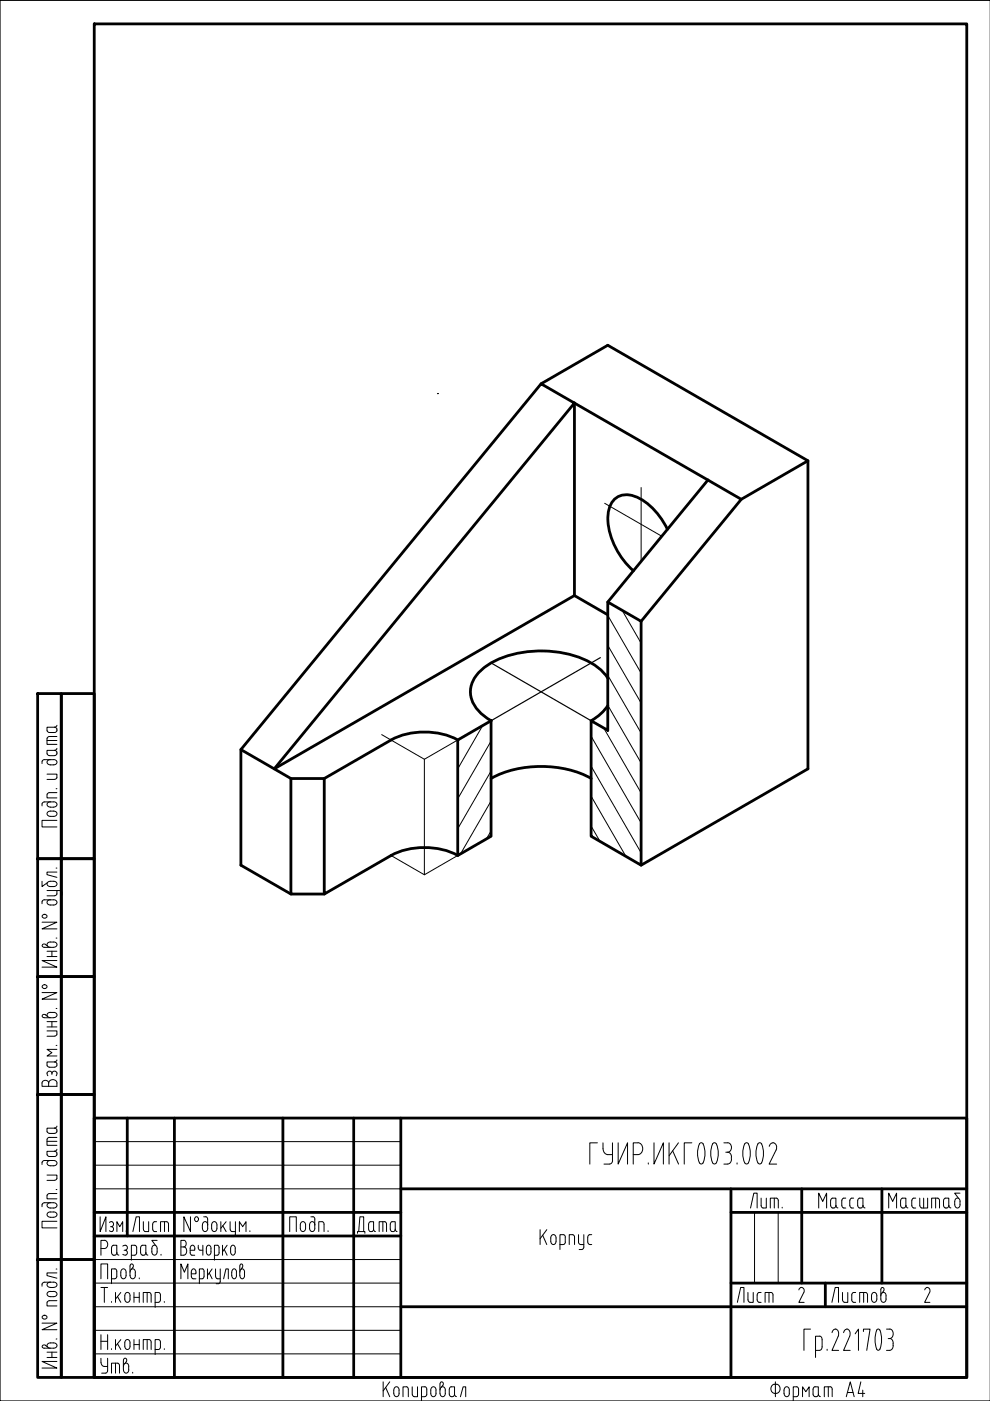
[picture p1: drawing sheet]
<svg xmlns="http://www.w3.org/2000/svg" width="210mm" height="297mm" viewBox="0 0 210 297" stroke-linecap="round" stroke-linejoin="round" font-family="sans-serif">
<defs><g id="words">
<text font-size="7.1" x="74.4" y="262.8">Дата</text>
<g font-size="6.6">
<text x="172.5" y="257.5">Масса</text>
<text x="187.3" y="257.5">Масштаб</text>
<text x="26.8" y="262.5">Лист</text>
<text x="178.2" y="297.4">A4</text>
</g>
</g></defs>
<g fill="none" stroke="#000" stroke-width=".21">
<path d="M128.9 136.8l7 12.3M128.9 130.5l7 12.2M131.9 129.4l4 7M102.3 153.8l-5.3 9.2M104.1 157.1l-7.1 12.3M125.3 156.1l10.6 18.4M128 154.3l7.9 13.8M128.9 149.5l7 12.3M128.9 143.2l7 12.2M104.1 163.5l-7.1 12.2M104.1 169.8l-6.5 11.2M104.1 176.2l-1 1.7"/>
<path d="M125.3 175.1l1.9 3.3M125.3 168.8l7.4 12.8M125.3 162.4l10.6 18.4"/>
</g>
<!-- layer: PV-21B -->
<g fill="none" stroke="#000" stroke-width=".59">
<path d="M114.7 81.4l14.2-8.2 42.4 24.5-14.1 8.2M171.3 97.7v65.3l-35.4 20.4M141.5 112.2a13.4 13.4 0 0 0-7.3-7.1 3.8 3.8 0 0 0-5.2 3.3 14.9 14.9 0 0 0 5.3 12.6M150.1 101.8l7.1 4.1-21.3 25.8M150.1 101.8l-28.3-16.3-63.7 77.5-7-4.1 63.6-77.5 7.1 4.1v40.8M150.1 101.8l-21.2 25.8M128.9 127.6l7 4.1v51.7l-10.6-6.1v-24.5l3.6 2zM128.9 130.4l-7.1-4.1-63.7 36.7 3.6 2.1h7l14.2-8.2a15.6 15.6 0 0 1 14.2 0M51.1 158.9v24.5l10.6 6.2M97 156.9l7.1-4.1v24.5l-7.1 4.1zM128.9 149.6l-1.7 1.9-1.9 1.3M128.9 143.8a12.9 12.9 0 0 0-7.8-5 22.9 22.9 0 0 0-17.9 2.4 6.3 6.3 0 0 0-3 7.6 8.7 8.7 0 0 0 3.9 4"/>
<path d="M61.7 165.1v24.5h7M68.7 165.1v24.5l14.2-8.2a15.6 15.6 0 0 1 14.2 0M104.1 165a23.4 23.4 0 0 1 21.2 0"/>
</g>
<path d="M127.3 139.4l-23.2 13.4M104.1 140.6l21.2 12.2" fill="none" stroke="#000" stroke-width=".25"/>
<path d="M128.2 106.7l12.1 7M135.9 103.4v15.6M80.9 155.8l9.1 5.2 7-4.1M90 161v24.5l7-4.1M82.9 181.4l7.1 4.1" fill="none" stroke="#000" stroke-width=".21"/>
<g fill="none" stroke="#000" stroke-width=".59">
<path d="M20 5.1h185v286.9h-185zM8 147.1h5v35h-5zM13 147.1h7v35h-7zM8 182.1h5v25h-5zM13 182.1h7v25h-7zM8 207.1h5v25h-5zM13 207.1h7v25h-7zM8 232.1h5v34.9h-5zM13 232.1h7v34.9h-7zM20 237.1h185v54.9h-185zM27 237.1v25M37 237.1v54.9"/>
<path d="M60 237.1v54.9M75 237.1v54.9M85 237.1v54.9M20 257.1h65M85 252.1h120M155 252.1v39.9M155 257.1h50M170 252.1v19.9M187 252.1v19.9M8 267h5v25h-5zM13 267h7v25h-7zM20 262.1h65"/>
<path d="M85 277.1h120M155 272h50M175 272v5.1"/>
</g>
<g fill="none" stroke="#000" stroke-width=".21">
<path d="M10 154.2h1.5a.56 .56 0 0 1 .6 .5 .56 .56 0 0 1-.6 .6h-1.3l-.2-.4zM10 157h2.1M10 159.8l.2 .3 .3 .1M11.5 159.1h-1.5v.7M11.5 159.1a.52 .52 0 0 1 .6 .7M12.1 156.2h-1.6h-.3l-.2 .4v1.2h2.1M12.1 158.7l-.3 .3-.3 .1M12.1 159.8l-.3 .3-.3 .1M12.1 153.8l-.3 .3-.3 .1M8.9 161.5v.4M8.9 170.4v.5M9.4 161.1h2"/>
<path d="M9.5 161l-.3 .1-.3 .4M10 164.1h2.1v.7M10 165.3h1.5M10.5 160.2h1M10.7 171.1h.7M10.7 170a.58 .58 0 0 0-.7 .6 .58 .58 0 0 0 .7 .5M10.7 161a.58 .58 0 0 0-.7 .6 .58 .58 0 0 0 .7 .6h.7M11.4 172h-.7a.58 .58 0 0 0-.7 .5 .58 .58 0 0 0 .7 .6h.7M11.4 170h-1.9l-.3 .1-.3 .3M11.4 172a.58 .58 0 0 1 .7 .5 .58 .58 0 0 1-.7 .6M11.4 170a.58 .58 0 0 1 .7 .6 .58 .58 0 0 1-.7 .5M11.4 161a.58 .58 0 0 1 .7 .6 .58 .58 0 0 1-.7 .6"/>
<path d="M11.9 167.2h.2M12.1 173.9h-3.2v1.4h3.2M12.1 168h-1.6l-.3 .1-.2 .4v.7h2.1M12.1 164.8l-.3 .4h-.3M8.9 195.5h3.2l-3.2 1.4h3.2M8.9 186.8v1.2l1.2-.9M8.9 191.2v.4M9 194.1a.5 .5 0 0 1 .6-.2 .5 .5 0 0 1 .3 .6 .5 .5 0 0 1-.6 .2 .5 .5 0 0 1-.3-.6zM10 188.8l2.9 .1 .2 .3v.6M10.7 190.8a.58 .58 0 0 0-.7 .5 .58 .58 0 0 0 .7 .6h.7M11.4 199.7h-.7a.58 .58 0 0 0-.7 .6 .58 .58 0 0 0 .7 .5M11.4 190.8h-1.9h-.3l-.3 .4"/>
<path d="M11.4 186.8h-.7a.58 .58 0 0 0-.7 .6 .58 .58 0 0 0 .7 .6h.7M11.4 199.7a.58 .58 0 0 1 .7 .6 .58 .58 0 0 1-.7 .5M11.4 190.8a.58 .58 0 0 1 .7 .5 .58 .58 0 0 1-.7 .6M11.4 186.8a.58 .58 0 0 1 .7 .6 .58 .58 0 0 1-.7 .6M11.9 198.9h.2M11.9 184.1h.2M12.1 188.8v.7l-.3 .4h-1.8M12.1 184.9h-2.1v.5l2.1 .6M8.9 210.4h3.2l-3.2 1.4h3.2M9 209a.5 .5 0 0 1 .6-.2 .5 .5 0 0 1 .3 .6 .5 .5 0 0 1-.6 .2 .5 .5 0 0 1-.3-.6zM9.4 215.8h2M10 218.6h2.1l-.1 .9-.5 .2"/>
<path d="M10 219.7h1.5M10 217.7h2.1M10 216.6h2.1M10 202.8h2.1M10 201.7h2.1M10.1 215.5l-.4-.3a.38 .38 0 0 0-.7 0 .38 .38 0 0 0 .4 .6M10.1 200.6l-.4-.4a.39 .39 0 0 0-.7 .1 .39 .39 0 0 0 .4 .6h2M10.7 214.7h.7M10.7 214.6a.58 .58 0 0 0-.7 .6 .58 .58 0 0 0 .7 .6M11 201.7v1.1M11 216.6v1.1M11.4 214.6a.58 .58 0 0 1 .7 .6 .58 .58 0 0 1-.7 .6"/>
<path d="M11.9 213.8h.2M12.1 203.7h-3.2l3.2 1.3h-3.2M9.1 229.2a.74 .74 0 0 1 1.2 .4 .9 .9 0 0 1 .9-.7 .9 .9 0 0 1 .9 .7v.7h-3.2v-.7zM10 225.2h1.5a.56 .56 0 0 1 .6 .5 .56 .56 0 0 1-.6 .6l-1.3-.1-.2-.3zM10.1 228.1a.55 .55 0 0 1 .1-.9 .55 .55 0 0 1 .8 .3 .55 .55 0 0 1 .9-.3 .55 .55 0 0 1 0 .9M10.3 229.6v.7M11 227.5v.3M11.9 221.6h.2M12.1 222.5h-2.1l1 .7-1 .7h2.1M12.1 239.6a.51 .51 0 0 1-.6 .7M12.1 224.7l-.3 .4h-.3M12.1 238.8l-.3 .3-.3 .1"/>
<path d="M12.1 239.6l-.3-.4h-.3h-1.5l.1 .9 .4 .2M8.9 246.5v.4M8.9 255.4v.4M10 249.1h2.1v.7l-.3 .4h-.3l-1.5 .1M10 244.1h1.5a.55 .55 0 0 1 .6 .6 .55 .55 0 0 1-.6 .5l-1.3-.1-.2-.3zM10 242h2.1M10.5 241.2h1.6M10.5 240.3h1M10.5 241.1l-.3 .1-.2 .4v1.2h2.1M10.7 255a.58 .58 0 0 0-.7 .6 .58 .58 0 0 0 .7 .5h.7M10.7 246a.58 .58 0 0 0-.7 .6 .58 .58 0 0 0 .7 .6h.7M11.4 257l-.7-.1a.58 .58 0 0 0-.7 .6 .58 .58 0 0 0 .7 .6h.7"/>
<path d="M11.4 255h-1.9l-.3 .1-.3 .3M11.4 246h-1.9l-.3 .1-.3 .4M11.4 256.9a.58 .58 0 0 1 .7 .6 .58 .58 0 0 1-.7 .6M11.4 255a.58 .58 0 0 1 .7 .6 .58 .58 0 0 1-.7 .5M11.4 246a.58 .58 0 0 1 .7 .6 .58 .58 0 0 1-.7 .6M11.9 252.2h.2M12.1 258.9h-3.2v1.4h3.2M12.1 253.1h-1.6h-.3l-.2 .4v.7h2.1M12.1 243.7l-.3 .3-.3 .1M20 252.1h65M20 247h65M20 242h65"/>
<path d="M21.2 258v3.1l1.3-3.1v3.1M23.7 259l-.5 .2M23.7 259a.55 .55 0 0 1 .4 .5 .55 .55 0 0 1-.4 .6M40.4 258v3.1l-1.4-3.1v3.1M41.5 258a.47 .47 0 0 1 .6 .5 .47 .47 0 0 1-.6 .4 .59 .59 0 0 1 0-.9zM42.9 259.7v.7M42.9 259.7a.58 .58 0 0 1 .6-.7 .58 .58 0 0 1 .5 .7M43.2 258h.4l.4 .2v2.2a.58 .58 0 0 1-.5 .7 .58 .58 0 0 1-.6-.7M45 259.2a.56 .56 0 0 1 .7-.1 .56 .56 0 0 1 .3 .6v.7a.58 .58 0 0 1-.6 .7 .58 .58 0 0 1-.5-.7zM46.8 259v2.1M47.2 259.9l.7 1.2M47.9 259l-1.1 1.4"/>
<path d="M48.8 259v1.6M49.9 259v2.9l-.4 .3h-.6M63.8 259.2a.56 .56 0 0 1 .7-.1 .56 .56 0 0 1 .3 .6v.7a.58 .58 0 0 1-.6 .7 .58 .58 0 0 1-.5-.7zM65.9 258h.4M66.3 258l.4 .2 .1 2.2a.58 .58 0 0 1-.6 .7 .58 .58 0 0 1-.6-.7v-.7a.58 .58 0 0 1 .6-.7 .58 .58 0 0 1 .6 .7M68.7 259.6v1.5M68.7 259.5l-.2-.4-.9-.1v2.1M126.7 242.3h-1.6v4.5M127.8 242.3a2.15 2.15 0 0 0 .8 2.4l1.3 .1M129.9 242.3v3.7a.69 .69 0 0 1-.6 .8h-1.2M131.1 242.3v4.5l2-4.5v4.5M134.3 244.8h1a1.28 1.28 0 0 0 1-1.3 1.28 1.28 0 0 0-1-1.2h-1v4.5"/>
<path d="M137.5 246.6v.2M138.7 242.3v4.5l2-4.5v4.5M141.9 242.3v4.5M142.6 244l1.3 2.8M143.8 242.3l-1.9 2.8M146.7 242.3h-1.6v4.5M149.1 242.5l.4 1.7-.1 1.2-.3 1.1M149.1 242.5l-.3-.2h-.3a4.2 4.2 0 0 0 0 4.5h.3l.3-.3M151.9 242.5l-.3-.2h-.3a4.2 4.2 0 0 0 0 4.5h.3l.3-.3M151.9 242.5l.4 1.7-.1 1.2-.3 1.1M153.5 242.3h.8a1.03 1.03 0 0 1 .8 1 1.03 1.03 0 0 1-.8 1M153.9 244.3h.4"/>
<path d="M154.3 244.3a.92 .92 0 0 1 .8 1M155.1 245.3v.5M155.1 245.8a.92 .92 0 0 1-.8 1h-.8M156.3 246.6v.2M158 242.4l.4-.1a4.2 4.2 0 0 1 0 4.5h-.3a4.2 4.2 0 0 1-.2-4.3zM159.1 256.1l.7-3.1h.7v3.1M160 257.1v14.9M160.7 242.5l-.4 1.7v1.2l.4 1.1M160.7 242.5l.4-.2 .4 .2M160.7 246.5l.4 .3 .4-.3M161.4 254v1.8l.4 .3h.7v-2.1M161.5 242.5l.4 1.7-.1 1.2-.3 1.1"/>
<path d="M163.1 243.1a.83 .83 0 0 1 1.1-.7 .83 .83 0 0 1 .4 1.2l-1.5 3.2h1.6M163.3 256.1v-2.1l1.5 .1 .2 .4v1.6M164.2 254v2.1M165 257.1v14.9M165.8 256v.1M8.9 272.3v.4M9 279.1a.5 .5 0 0 1 .6-.2 .5 .5 0 0 1 .3 .6 .5 .5 0 0 1-.6 .2 .5 .5 0 0 1-.3-.6zM10 276.2v.7h2.1M10.7 273.8h.7M10.7 273h.7M10.7 273.8a.58 .58 0 0 0-.7 .6 .58 .58 0 0 0 .7 .5h.7M10.7 271.8a.58 .58 0 0 0-.7 .6 .58 .58 0 0 0 .7 .6"/>
<path d="M11.4 271.9h-1.9h-.3l-.3 .4M11.4 273.8a.58 .58 0 0 1 .7 .6 .58 .58 0 0 1-.7 .5M11.4 271.8a.58 .58 0 0 1 .7 .6 .58 .58 0 0 1-.7 .6M11.9 269.1h.2M12.1 275.8h-1.6h-.3l-.2 .4M12.1 269.9h-2.1v.6l2.1 .5M20 277.1h65M20 272h65M20 267h65M21.4 264.7h.7a.88 .88 0 0 0 .7-.9 .88 .88 0 0 0-.7-.8h-.7v3.1M21.4 271.1v-3.1h1.4v3.1M21.4 273h1.4"/>
<path d="M22.1 273v3.1M23.4 260.1a.52 .52 0 0 1 .7 .6 .52 .52 0 0 1-.9 .2M23.6 276v.1M24.1 266.1h.2M24.1 266.1l-.4-.2a1.95 1.95 0 0 1 .2-1.8l.9-.1v1.6l-.2 .4-.2 .1M24.3 269h-.7v3.2M24.4 269l.2 .1a1.95 1.95 0 0 1 .1 1.8l-.3 .2h-.8M24.5 274v2.1M24.8 265.6v.3l.4 .2M24.9 274.9l.7 1.2M25.6 274l-1.1 1.4M25.8 269.2a.56 .56 0 0 1 .7-.1 .56 .56 0 0 1 .2 .6v.7a.58 .58 0 0 1-.5 .7 .58 .58 0 0 1-.6-.7z"/>
<path d="M26.3 265.1h.3M26.6 265.1a.55 .55 0 0 1 .3 .8 .55 .55 0 0 1-.9 0M26.6 264a.53 .53 0 0 1 .4 .5 .53 .53 0 0 1-.4 .6M26.6 274.2a.56 .56 0 0 1 .7-.1 .56 .56 0 0 1 .3 .6v.7a.58 .58 0 0 1-.6 .7 .58 .58 0 0 1-.5-.7zM27.8 269.2l.4-.5a.39 .39 0 0 0-.1-.7 .39 .39 0 0 0-.5 .4 4.2 4.2 0 0 0 .1 2.5 .54 .54 0 0 0 .7 .2 .54 .54 0 0 0 .3-.7v-.7a.58 .58 0 0 0-.6-.7 .58 .58 0 0 0-.5 .7M27.9 266.1h.7M28.4 274v2.1M28.4 275.1h1.1M28.6 264h-.7v3.2M29 264.5l-.1 1.4-.3 .2M29.5 270.9v.2M29.5 274v2.1"/>
<path d="M29.8 264.5v1.1M29.8 265.6l.1 .3 .3 .2M30.2 264h.7v1.6l-.2 .4-.2 .1M30.2 266.1h.3M30.4 276.1v-2.1l1.4 .1 .2 .4v1.6M30.9 265.6l.1 .3 .4 .2M31.2 274v2.1M32.2 264.7v.7a.58 .58 0 0 0 .6 .7 .58 .58 0 0 0 .5-.7v-.7M32.9 276.1l.9-.1a1.9 1.9 0 0 0 .2-1.7l-.4-.3h-.7v3.2M34.1 265.9v.2M34.8 276v.1M38.4 271.1v-3.1l.7 1.7 .7-1.7v3.1"/>
<path d="M39 264.4a.74 .74 0 0 0 .5-.7 .74 .74 0 0 0-.5-.7h-.6v3.1h.6M39 264.4a.94 .94 0 0 1 .6 .8 .94 .94 0 0 1-.6 .9M40.3 265.1h1a.67 .67 0 0 0 0-.8 .67 .67 0 0 0-.7-.2l-.2 .3a1.97 1.97 0 0 0 .1 1.6l.2 .1M40.6 270.1h1v-.4a.53 .53 0 0 0-.5-.7 .53 .53 0 0 0-.5 .7v.9M40.6 270.6l.2 .4 .8 .1M40.7 266.1h.6M42 264l.2 1 .8 .1M42.9 269h-.6v3.2M42.9 269l.2 .1a2.14 2.14 0 0 1 .1 1.8l-.3 .2h-.6M43 264v2.1M43.9 264.2a.5 .5 0 0 1 .6-.1 .5 .5 0 0 1 .2 .6 1.28 1.28 0 0 1-.3 1.4 .52 .52 0 0 1-.5-.1 .52 .52 0 0 1-.1-.6zM44 269v2.1"/>
<path d="M44.4 269.9l.6 1.2M45 269l-1 1.4M45.5 266.1h.6M45.7 269v1.6M45.7 270.6l.1 .3 .3 .2M46.1 264h-.6v3.2M46.1 271.1h.6M46.1 264l.3 .3 .1 .2M46.4 264.5v1.1M46.5 265.6l-.1 .3-.3 .2M46.7 269l-.1 2.9-.3 .3h-.5M47.2 264v2.1"/>
<path d="M47.4 271.1l.5-2.1h.5v2.1M47.5 264.9l.7 1.2M48.2 264l-1 1.4M48.8 260.6l.1 .3 .3 .2M49 264.2a.5 .5 0 0 1 .7-.1 .5 .5 0 0 1 .2 .6 1.28 1.28 0 0 1-.3 1.4 .52 .52 0 0 1-.6-.1 .52 .52 0 0 1-.1-.6zM49.2 261.1h.7M49.3 269.2a.5 .5 0 0 1 .6-.1 .5 .5 0 0 1 .2 .6 1.28 1.28 0 0 1-.3 1.4 .54 .54 0 0 1-.5-.1 .54 .54 0 0 1-.2-.6zM50.8 261.1v-2.1l.7 1.1 .7-1.1v2.1M50.8 268.4v2M50.9 269.7a.53 .53 0 0 1 .5-.7 .53 .53 0 0 1 .5 .7 1.28 1.28 0 0 1-.3 1.4 .52 .52 0 0 1-.6-.1 .52 .52 0 0 1-.1-.6M50.9 268.4l.2-.4 .3 .2 .1 .4-.4 .6M53 260.9v.2"/>
<path d="M61.4 261.1v-3.1h1.4v3.1M69.6 260.9v.2M114.5 260.7v3.2M115.1 261.9l.8 2M115.9 260.7l-1.4 1.9M116.9 262a.56 .56 0 0 1 .7-.2 .56 .56 0 0 1 .3 .7v.7a.58 .58 0 0 1-.6 .7 .58 .58 0 0 1-.5-.7zM118.7 263.9h.7M119.4 261.8h-.7v3.1M119.5 261.8l.3 .2 .1 .3M119.8 262.3v1.3l-.3 .2M121.8 262.3v1.6M121.8 262.3l-.2-.5h-.9v2.1"/>
<path d="M122.7 261.8v1.8l.4 .2 .7 .1M123.8 261.8l-.1 2.9-.3 .2h-.6M124.6 262.3l.1 1.3 .1 .2 .7 .1M125.5 261.8h-.7l-.2 .5M156.3 276.1l.7-3.1h.7v3.1M158.6 274l.1 1.8 .3 .3h.7v-2.1M161 274h.4M161 276.1h.4M161 274l-.2 .1a1.93 1.93 0 0 0-.2 1.7l.4 .3M162.2 276.1v-2.1l1.5 .1 .2 .4v1.6M163 274v2.1M169.9 273l-.4 .2-.1 .3"/>
<path d="M170 273l.3 .1 .2 .7-1.1 2.3h1.1M176.4 276.1l.7-3.1h.7v3.1M178.6 274l.1 1.8 .4 .3h.6v-2.1M181.4 274l-.6 .1a1.93 1.93 0 0 0-.1 1.7l.1 .2 .6 .1M182.3 276.1v-2.1l1.4 .1 .2 .4v1.6M183.1 274v2.1M184.9 274.2a.56 .56 0 0 1 .7-.1 .56 .56 0 0 1 .3 .6v.7a.58 .58 0 0 1-.5 .7 .58 .58 0 0 1-.6-.7zM187.3 273.7l-.3 .5M187.3 273.7a.38 .38 0 0 0 0-.6 .38 .38 0 0 0-.5 .3v2a.57 .57 0 0 0 .5 .7 .57 .57 0 0 0 .6-.7v-.7a.58 .58 0 0 0-.6-.7 .58 .58 0 0 0-.5 .7M196.6 273l.5 .3v.7M196.6 273l-.4 .2-.1 .3M197.1 274.1l-1.1 2h1.2"/>
<path d="M8.9 280.5h3.2l-3.2 1.4h3.2M10 287.8h2.1M10 286.7h2.1M10.1 285.6l-.4-.4a.38 .38 0 0 0-.7 .1 .38 .38 0 0 0 .4 .5h2M11 286.7v1.1M11.4 284.7h-.7a.58 .58 0 0 0-.7 .6 .58 .58 0 0 0 .7 .5M11.4 284.7a.58 .58 0 0 1 .7 .6 .58 .58 0 0 1-.7 .5M11.9 283.9h.2M12.1 288.7h-3.2l3.2 1.4h-3.2M20 287h65M20 282.1h65M21.4 288a1.5 1.5 0 0 0 .5 1.6l.9 .1"/>
<path d="M21.4 283v3.1M21.4 284.4h1.4M21.5 291.1h.9M22.8 290.6v.3l-.4 .2M22.8 283v3.1M22.8 288v2.6M23.6 285.9v.2M24.5 284v2.1M24.5 289v2.1M24.9 284.9l.7 1.2M25.3 289.5v1.6M25.3 289.5l-.2-.4-.2-.1h-1.3v2.1"/>
<path d="M25.6 284l-1.1 1.4M26.4 289.2l.4-.5a.39 .39 0 0 0-.1-.7 .39 .39 0 0 0-.5 .4 4.2 4.2 0 0 0 .1 2.5 .54 .54 0 0 0 .7 .2 .54 .54 0 0 0 .3-.7v-.7a.58 .58 0 0 0-.6-.7 .58 .58 0 0 0-.5 .7M26.5 285.4a.58 .58 0 0 0 .5 .7 .58 .58 0 0 0 .6-.7M26.5 285.4v-.7a.58 .58 0 0 1 .5-.7 .58 .58 0 0 1 .6 .7v.7M28.1 290.9v.2M28.4 284v2.1M28.4 285.1h1.1M29.5 284v2.1M30.4 286.1v-2.1l1.4 .1 .2 .4v1.6M31.2 284v2.1M32.9 286.1l.9-.1a1.92 1.92 0 0 0 .2-1.7l-.4-.3h-.7v3.2M34.8 285.9v.2"/>
<path d="M81.2 293v3.1M81.8 294.2l.8 1.9M82.6 293l-1.4 1.9M83.5 295.4a.58 .58 0 0 0 .6 .7 .58 .58 0 0 0 .5-.7M84.6 294.7v.7M84.6 294.7a.58 .58 0 0 0-.5-.7 .58 .58 0 0 0-.6 .7v.7M85.4 296.1v-2.1h.7l.4 .3 .1 1.8M87.4 294v1.6l.1 .3 .3 .2M88.5 294v2.1h-.7M89.4 296.1h.7M90.1 296.1l.2-.1a1.92 1.92 0 0 0 .1-1.7l-.3-.3h-.7v3M91.3 295.4a.58 .58 0 0 0 .6 .7 .58 .58 0 0 0 .6-.7"/>
<path d="M91.3 295.4v-.7a.58 .58 0 0 1 .6-.7 .58 .58 0 0 1 .6 .7l-.1 .7M93.3 293.4v2M93.3 293.4a.37 .37 0 0 1 .4-.4 .37 .37 0 0 1 .3 .6l-.5 .6M93.3 294.7a.58 .58 0 0 1 .6-.7 .58 .58 0 0 1 .5 .7v.7M93.3 295.4a.58 .58 0 0 0 .6 .7 .58 .58 0 0 0 .5-.7M95.7 296.1h.2M96.4 295.6l-.1 .3-.3 .2M96.4 295.6v-1.6l-.9 .1a1.95 1.95 0 0 0-.2 1.8l.4 .2M96.4 295.6v.3l.4 .2M97.6 296.1l.6-2.1h.5v2.1M164.2 295.4h.4M164.2 295.4a.98 .98 0 0 1-.6-1.5 .98 .98 0 0 1 1.6 0 .98 .98 0 0 1-.6 1.5"/>
<path d="M164.4 293v3.1M166.2 295.4a1.24 1.24 0 0 1 .4-1.3 .57 .57 0 0 1 .8 .6l-.1 .7M166.2 295.4a.58 .58 0 0 0 .6 .7 .58 .58 0 0 0 .6-.7M168.2 296.1h.7M168.9 296.1l.2-.1a1.92 1.92 0 0 0 .2-1.7l-.4-.3h-.7v3M170.2 296.1v-2.1l.7 1.1 .7-1.1v2.1M171.9 281.8h-1.4v4.5M172.4 294.5v1.1M172.4 294.5l.2-.4 .9-.1v1.6M172.4 295.6l.1 .3 .3 .2M172.8 296.1h.3M172.9 286.3h.9"/>
<path d="M173.1 296.1l.4-.2v-.3l.1 .3 .3 .2M173.8 283.3h-.9v4.5M173.8 283.3a.67 .67 0 0 1 .5 .7v1.5a.67 .67 0 0 1-.5 .8M175.4 286.1v.2M175.6 294v2.1M176 294h-1.2v2.1M176.4 282.5a.73 .73 0 0 1 .9-.7 .73 .73 0 0 1 .5 1l-1.4 3.5h1.4M178.9 282.5a.72 .72 0 0 1 .8-.7 .72 .72 0 0 1 .6 1l-1.4 3.5h1.4M181.3 282.8l.7-1v4.5M183.1 282.3v-.5h1.4l-.7 4.5M186 281.9l.3-.1a4.6 4.6 0 0 1 0 4.5h-.2a5 5 0 0 1-.1-4.4zM188 281.8h.7a1.07 1.07 0 0 1 .7 1 1.07 1.07 0 0 1-.7 1"/>
<path d="M188.3 283.8h.4M188.7 283.8a.9 .9 0 0 1 .7 1M189.4 284.8v.5M189.4 285.3a.9 .9 0 0 1-.7 1h-.7"/>
</g>
<path d="M210 .1h-210v296.9h210" fill="none" stroke="#000" stroke-width=".25"/>
<!-- layer: 0 -->
<path d="M92.8 83.4h.1" fill="none" stroke="#000" stroke-width=".25"/>
<use href="#words"/>
</svg>
